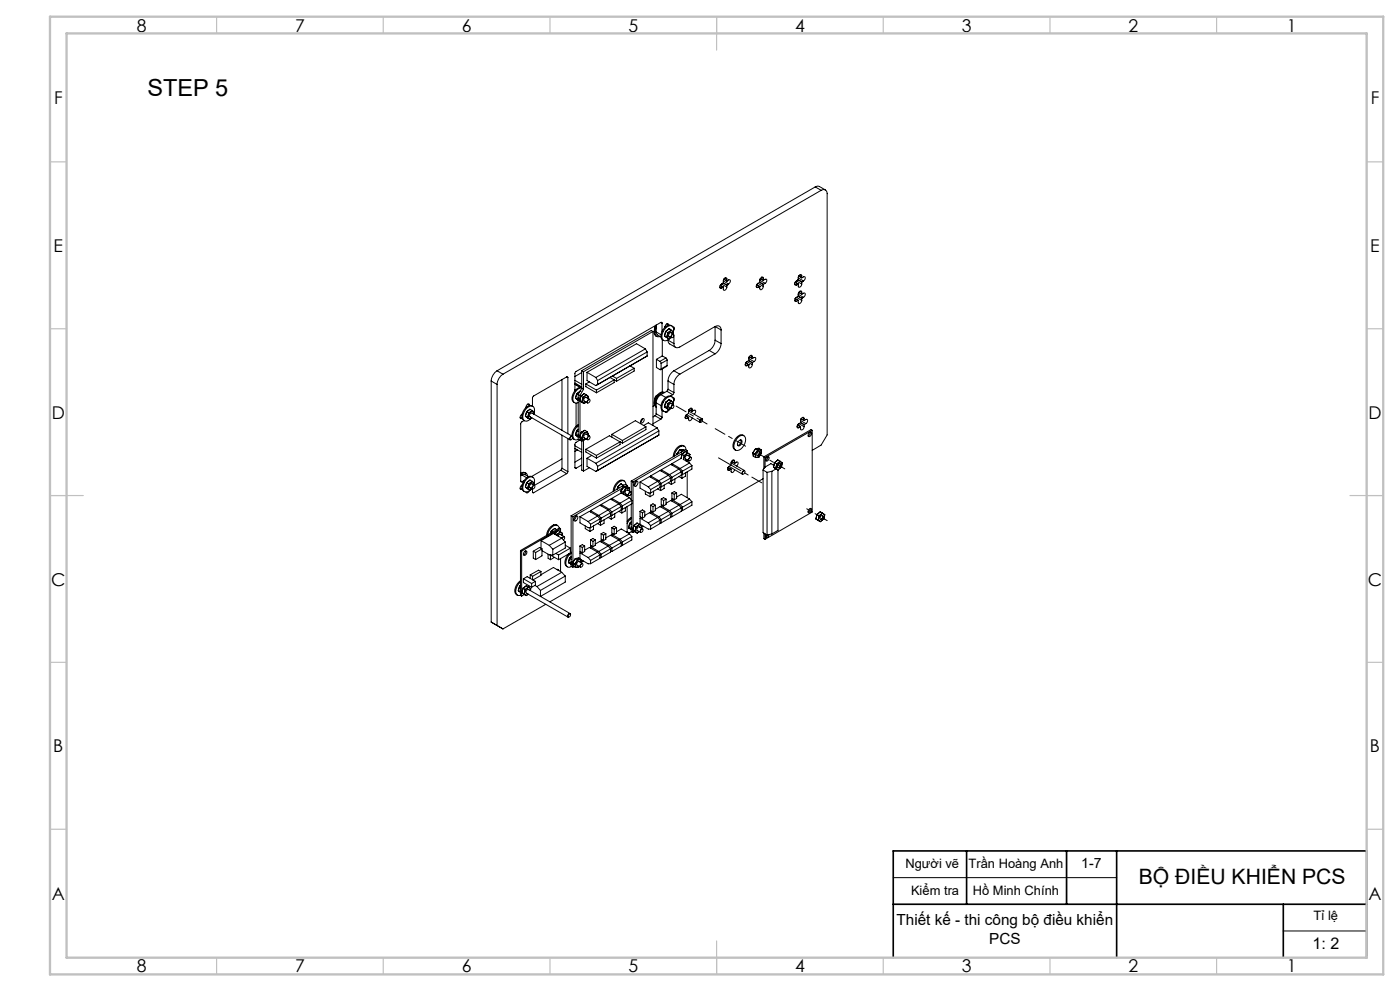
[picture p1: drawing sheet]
<svg xmlns="http://www.w3.org/2000/svg" width="420mm" height="297mm" viewBox="0 0 420 297" stroke-linecap="round" stroke-linejoin="round" font-family="sans-serif">
<defs><g id="words">
<text font-size="7.1" x="44.2" y="28.8">STEP 5</text>
<text font-size="6.3" x="341.6" y="265">BỘ ĐIỀU KHIỂN PCS</text>
<g font-size="5.3">
<text x="41" y="9.5">8</text>
<text x="88.5" y="9.5">7</text>
<text x="138.5" y="9.5">6</text>
<text x="188.5" y="9.5">5</text>
<text x="238.5" y="9.5">4</text>
<text x="288.5" y="9.5">3</text>
<text x="338.5" y="9.5">2</text>
<text x="386" y="9.5">1</text>
<text x="16.2" y="31.3">F</text>
<text x="411.2" y="31.3">F</text>
<text x="16.1" y="75.4">E</text>
<text x="411.1" y="75.4">E</text>
<text x="15.5" y="125.5">D</text>
<text x="410.5" y="125.5">D</text>
<text x="15.4" y="175.5">C</text>
<text x="410.4" y="175.5">C</text>
<text x="16" y="225.5">B</text>
<text x="411" y="225.5">B</text>
<text x="15.5" y="269.8">A</text>
<text x="410.5" y="269.8">A</text>
<text x="41" y="291.4">8</text>
<text x="88.5" y="291.4">7</text>
<text x="138.5" y="291.4">6</text>
<text x="188.5" y="291.4">5</text>
<text x="238.5" y="291.4">4</text>
<text x="288.5" y="291.4">3</text>
<text x="338.5" y="291.4">2</text>
<text x="386" y="291.4">1</text>
</g>
<text font-size="4.8" x="393.8" y="284.4">1: 2</text>
<g font-size="4.6">
<text x="269" y="277.4">Thiết kế - thi công bộ điều khiển</text>
<text x="296.8" y="282.9">PCS</text>
</g>
<text font-size="4.2" x="324.4" y="260.1">1-7</text>
<g font-size="3.9">
<text x="271.6" y="260.1">Người vẽ</text>
<text x="290.6" y="260.1">Trần Hoàng Anh</text>
<text x="273.3" y="268.2">Kiểm tra</text>
<text x="291.9" y="268.2">Hồ Minh Chính</text>
<text x="394.1" y="275.7">Tỉ lệ</text>
</g>
</g></defs>
<path d="M202.8 121.7l9.3 5.4" fill="none" stroke="#000" stroke-width=".3" stroke-dasharray="15.2 1.3 1.3 1.3" stroke-dashoffset="11.8"/>
<path d="M215.5 137.2l13 7.5" fill="none" stroke="#000" stroke-width=".3" stroke-dasharray="15.2 1.3 1.3 1.3" stroke-dashoffset="7.5"/>
<path d="M223.7 133.7l-9.1-5.2" fill="none" stroke="#000" stroke-width=".3" stroke-dasharray="15.2 1.3 1.3 1.3" stroke-dashoffset="11.9"/>
<path d="M235.4 140.5l-7.8-4.5" fill="none" stroke="#000" stroke-width=".3" stroke-dasharray="15.2 1.3 1.3 1.3" stroke-dashoffset="12.6"/>
<path d="M248.2 156l-6.2-3.5" fill="none" stroke="#000" stroke-width=".3" stroke-dasharray="15.2 1.3 1.3 1.3" stroke-dashoffset="13.6"/>
<g fill="none" stroke="#000" stroke-width=".3">
<path d="M244.6 56l1-.2 2 1.1M244.6 56l1.7 1M244.6 56l-95.5 55.1M246.3 57a1.1 1.1 0 0 1 1.3-.1 1.1 1.1 0 0 1 .5 1.2v72.2l-1.8 3.1-2.6 1.6M246.3 57l-95.4 55.1M195.9 99.3v28.2M195.9 99.3l-20.9 12.1M195.9 99.3l-.5-.2-20.9 12M196.3 98.9h.1M196.3 98.8v.1M196.6 97.6l-.2 1.1M196.6 97.6h.1"/>
<path d="M196.7 97.6l.1 .1M196.7 97.6l-.2 .8M196.7 97.5l-.1 .1M196.8 97.6l-.2 .5a1.88 1.88 0 0 0 .4 2.8M196.8 99.5l.3 .8 1.2 .7M196.8 97.4v2.1M196.8 97.5l-.1 .1M196.8 99.5l1.5 .8M196.9 98.2a1.76 1.76 0 0 0 .4 2.7h.7M198.3 96.6l.3 .2M198.3 96.6l-25.5 14.8-.3 .5v4.9M198.6 96.8v2.5"/>
<path d="M199.5 97.9l.1 .1M199.5 98v.1M199.5 97.8l.2 .1M199.7 99.3l-.3 1.3M199.7 99.3h.1M199.7 99.3l.6 .4M199.7 99.3l-.3 1.4M200.1 97l.5 .4M200.3 99.7l.1 .1M200.3 99.7l-.3 1.3M200.4 99.8l-.3 1.2M200.6 97.4l-.2-.4h-.3l-.6 1"/>
<path d="M200.6 97.4h.1M200.7 98.6h.1M200.7 98.6l-1 .7M200.7 98.6l.7 .4M201.3 99.7l.8 .5a.71 .71 0 0 0-.7 1l-.7-.4M201.4 99l.6 .5M201.4 99h.1M201.4 99l-1.1 .7M201.4 99l-1 .8M201.5 99.8a.65 .65 0 0 0-.8 .3 .65 .65 0 0 0 .1 .8M201.6 97.7l-.3-.2a1.89 1.89 0 0 0-2.3 1.2 2.47 2.47 0 0 0-.2 3.2l.3 .1M201.9 98l.4 .2-.2 .9"/>
<path d="M202 99.5a1.29 1.29 0 0 0-.5-1.9 1.29 1.29 0 0 0-1.8 .7l-.8 1.1a1.78 1.78 0 0 0 .5 2.7 2.1 2.1 0 0 0 1.8-.9M202 99.5l-.1 .5M202 99.5h.1M202 99.6v.1M214.5 97.9l-10.6 6.1a1.08 1.08 0 0 1-1.2 .1 1.08 1.08 0 0 1-.5-1.1M214.5 97.9a1.1 1.1 0 0 1 1.3-.2 1.1 1.1 0 0 1 .5 1.2M214.5 97.9l1.8 1M214.5 97.9v4M215.9 86l.6 .4M216.2 85.3l-.1 .2 .9 .5M216.3 98.9v4.1M216.5 85.1l-.6 .9 .2 .4h.4"/>
<path d="M216.5 85.1l1.6 .9M217 84.8h.1M217 86v.9l.3 .1 .4-.2 .4-.8M217 84.8l-.5 .3M217 86l-.5 .4M217 84.8l1.1 .6M217 84.2v.6M217 84.2l1.6 .9M217.1 83.7l1 .5M217.2 83.7l-.2 .2M217.5 83.3l.6 .3M218.1 85.4h.1"/>
<path d="M218.1 84.2l.7-.4 .3 .2v.5l-.5 .6M218.1 84.2h.1M218.1 83.6l-.2-.3h-.4l-.5 .9M218.1 83.6v.6M218.1 85.4v.6M218.6 85.1l-.5 .3M226.9 85.8l.5 .3M227 85.3l.9 .6M227.2 85.1l-.1 .3M227.4 84.9l-.5 .9 .1 .4 .4-.1M227.4 84.9l1.6 .9M227.9 84.6h.1"/>
<path d="M227.9 85.9h.1M227.9 84v.6M227.9 84.6l-.5 .3M227.9 85.9l-.5 .2M227.9 84l1.6 .9M227.9 84.6l1.1 .7M227.9 84.6l1.1 .6M228.1 83.5l.9 .5M228.1 83.5l-.1 .2M228.5 83.1l.5 .3M229 84l.7-.4 .3 .2-.1 .7-.4 .4M229 83.4l-.2-.4-.3 .1-.6 .9"/>
<path d="M229 85.8l-.2 .6-.5 .5-.3-.2-.1-.8M229 83.4v.6M229 85.3v.5M229 85.2v.1M229.5 84.9l-.5 .3M238.4 85.1l.5 .3M238.4 90l.5 .3M238.5 84.6l1 .5M238.5 84.6l.9 .5M238.7 84.4l-.1 .2M238.7 89.3l-.1 .2M238.9 89.1l-.5 .9 .1 .3h.4"/>
<path d="M238.9 84.2l-.5 .9 .1 .3h.4M238.9 84.2l1.6 .9M238.9 89.1l1.6 .9M239.4 90l-.9-.5 1 .5M239.4 90h.1M239.4 90l-.5 .3M239.4 88.8l-.5 .3M239.4 85.1h.1M239.4 85.1l-.5 .3M239.4 83.9l-.5 .3M239.4 83.9l1.1 .6M239.4 88.8l1.2 .6"/>
<path d="M239.5 90v.8l.3 .2 .4-.2 .3-.8M239.5 88.2l-.1 .6M239.5 85.1v.8l.3 .2 .6-.4 .1-.6M239.5 83.9h-.1M239.5 83.3v.6M239.5 83.3l1.6 .9M239.5 83.9l1.1 .6M239.5 88.2l1.6 .9M239.6 82.8l.9 .5M239.6 87.6l.9 .6M239.7 82.8l-.2 .2M239.7 87.7l-.2 .2"/>
<path d="M240 82.4l.5 .3M240 87.3l.5 .3M240.5 89.4h.1M240.5 87.6l-.1-.4-.4 .1-.5 .9M240.5 82.7l-.1-.4-.4 .1-.5 .9M240.5 82.7v.6M240.5 84.5v.6M240.5 87.6v.6M240.5 89.4v.6M240.5 88.2h.1M240.5 83.3h.1M240.6 88.2l.7-.4 .2 .2-.1 .7-.3 .4"/>
<path d="M240.6 84.5h-.1M240.6 83.3l.7-.4 .2 .2-.1 .7-.3 .4M241.1 89.1l-.5 .3M241.1 84.2l-.5 .3M147.4 114.2v72.2l3.5 2.1 12.8-7.4M147.4 114.2l1.7 1M149.1 111.1a3.9 3.9 0 0 0-1.7 3.1M149.1 115.2v72.3M149.1 111.1l1.8 1M150.9 112.1a3.9 3.9 0 0 0-1.8 3.1M168.6 113.8v15.2M170 113l.3-.1 .1 .3"/>
<path d="M170 113l-10 5.7-.3 .5v2.5M170 113l.4 .2M170.4 113.2v16.8M172.5 115l.3 .2M172.5 115.1l.6 .3M172.5 116.8v.2M172.5 114l2 1.2M172.5 114.8l2 1.2M172.5 116.8l.1 .1M172.6 119.3l.9 .6M172.6 119.3l.7 .4M172.6 119.3h.1"/>
<path d="M173 118h.1M173 118l-.4 1.3M173 118l.5 .3M173.3 119.7h.1M173.3 119.7l.2 .1M173.4 119.7l.1 .1M173.5 118.2l.5 .3M173.5 118.2v13.5M173.5 119.4l-.1 .3M173.5 119.1l-.2 .6M174 117.3l-1 .7M174 118.5v1.2"/>
<path d="M174 117.3h.1M174 116.1l-1.5-.9 1.8 .9M174.2 118.7h.1M174.2 118.7l-.3 1.3M174.2 118.7l.7 .4M174.5 116.2a3.1 3.1 0 0 0-2.9 3.5l.1 .4 .7 .6M174.5 116.3a3.1 3.1 0 0 0-2.2 4.3l.3 .2 .9-.1M174.5 111.1l.5 .3M174.5 116.4l.5 .3M174.5 111.1v5.3M174.5 116.4l-1 1.8M174.5 111.7l-2 1.2"/>
<path d="M174.9 119.1v.1M174.9 119.1l-.3 1.3M174.9 119.2l-.3 1.2M175 116.7l-1 1.8M175 111.4v5.3M175.3 118l-1.1 .7M175.3 118l.6 .3M175.8 115.1v.8l3.1 1.8M175.8 115.1l3.1 1.8M175.9 119.1l1 .6a.71 .71 0 0 0-.7 1.1l-1-.6M175.9 118.3l.7 .5M175.9 118.3l-1 .8"/>
<path d="M175.9 118.3v.1M175.9 118.4l-1 .8M175.9 118.4l.6 .5M176 119.2a.61 .61 0 0 0-.8 .3 .61 .61 0 0 0 .2 .8M176.1 111.6v2.4l2.7 1.6M176.1 111.6l2.7 1.5M176.6 118.9l-.2 .5 .1-.5M176.6 118.8l-.1 .1M176.6 119.8l.2-.1a.55 .55 0 0 1 .1 .7 .55 .55 0 0 1-.7 .2zM176.8 114.4l-1 .7M178.8 113.1l.5 .9M178.9 116.9v.8"/>
<path d="M179.3 114v1.2l-.5 .4M183 113.1l1.3 .7M183.7 112.7l1.3 .7M184.3 113.8v.8l-5.4 3.1M184.3 113.8l-5.4 3.1M184.3 113.8l.7 .5M185 113.4v.9M189 109.6l1.3 .8M190.3 110.4l-5.3 3M190.3 110.4v.8l-5.3 3.1M193.6 104.6l-14.8 8.5M193.6 104.6l.5 .9"/>
<path d="M193.6 104.6l-2.6-1.6-14.9 8.6M194.1 105.5l-14.8 8.5M194.1 105.5v1.2M194.1 106.7l-15.3 8.9M194.1 106.7l-.5 .3M196.6 118.8l-.2 1.1M196.6 118.8h.1M196.7 118.8l.1 .1M196.7 118.8l-.2 .8M196.9 107.7v2.4l1.1 .7 .3-.2M196.9 107.7l1.1 .6M197.1 118.5l-.4 .3"/>
<path d="M197.2 118.4l-.6 .4M197.4 118.2a1.46 1.46 0 0 1 2-.6 3.2 3.2 0 0 0-2.6 4.4l-.1-.1a2.63 2.63 0 0 1 .7-3.7zM198 108.3l.3 .6M198.3 118.3a3.2 3.2 0 0 0-1.5 2.4M198.3 118.3l1.4 .8M198.3 108.9v1.7M198.7 101.8v4.9M198.7 110.5v7M198.7 106.7l-1.8 1M198.7 106.7l1.1 .6M199.4 100.7l1.3 .9M199.4 100.7l.6 .3"/>
<path d="M199.4 100.6v.1M199.8 107.3l.3 .6M199.8 107.3l-1.8 1M200 101h.1M200 101l.7 .6M200.1 101l.6 .5M200.1 117.3l1.7 1M200.1 117.3l-1.8 1M200.1 109.5l-1.8 1.3M200.1 107.9l-1.8 1M200.1 109.5l-1.8 1.1M200.1 107.9v1.6"/>
<path d="M200.4 101.9l.3 1 2 1.2M200.4 116.7l-.3 .6M200.4 101.9l1.8 1.1M200.4 101.8v.1M200.4 114.2v2.5M200.4 114.2l1.8 1M200.4 116.7l1.8 .9M200.7 119.8h.1M200.7 119.8l-1 .8M200.7 119.8l.7 .4M200.7 101.5v.1M201.3 101.1l-.6 .5"/>
<path d="M201.6 118.9l-.3-.1a1.89 1.89 0 0 0-2.3 1.1 2.42 2.42 0 0 0-.2 3.2l.3 .2M201.6 100.4l.3-.2a.54 .54 0 0 1 .2 .7 .54 .54 0 0 1-.7 .2zM201.8 118.3l-.7 .4M201.9 119.3l.4 .1-.2 .9M202.2 117.6l-.4 .7M202.2 111.1a3.8 3.8 0 0 0-1.8 3.1M202.2 100.6v2.4M202.2 115.2v2.4M202.2 111.1l1.7 1M203.9 112.1a3.8 3.8 0 0 0-1.7 3.1M212.8 105l1.7 1M212.8 105l-10.6 6.1"/>
<path d="M214.5 101.9a3.8 3.8 0 0 1-1.7 3.1M214.5 106l-10.6 6.1M214.5 101.9l1.8 1.1M216.3 103a4 4 0 0 1-1.8 3M223.6 109.3l.5 .3M223.9 108.6l-.2 .2 .9 .5M224.1 108.4l-.5 .9 .1 .3h.4M224.1 108.4l1.6 .9M224.6 108.1h.1M224.6 109.3h.1M224.6 107.5v.6M224.6 108.1l-.5 .3"/>
<path d="M224.6 109.3l-.5 .3M224.6 107.5l1.6 .9M224.6 108.1l1.1 .6M224.8 106.9l.9 .6M224.8 107l-.1 .2M225.1 106.5l.6 .4M225.7 107.5h.1M225.7 106.9l-.2-.4h-.4l-.5 1M225.7 109.3l-.3 .8-.5 .2-.3-.2v-.8M225.7 106.9v.6M225.7 108.7v.6M225.7 108.7h.1"/>
<path d="M225.7 107.5l.7-.4 .3 .1-.1 .8-.4 .4M226.2 108.4l-.5 .3M156 125.1l.6 .3M156.6 124.1a.77 .77 0 0 0-.2 1.4l.2-.1M156.6 125.4h.1M157.2 126l-.7 .5-.3 .5v17.2M157.6 124.7l1.3 .9M157.6 124.7l.7 .4M157.6 124.7h.1M158 123.4h.1M158 123.4l-.4 1.3M158 123.4l.6 .4"/>
<path d="M158.3 121.1l.6 .3M158.4 125.1l.6 .5M158.4 125.1h-.1M158.6 123.8l.1 .1M158.6 123.8l-.3 1.3M158.7 123.9l-.3 1.2M158.9 121.4l-.1-.2a.77 .77 0 0 0-.8 .2 .77 .77 0 0 0-.2 .7M158.9 121.4v.1M158.9 125.6h.1M159 122.7l-1 .7M159 122.7l.6 .3M159.5 125.2l-.5 .4"/>
<path d="M159.6 123.8l12.1 6.9a.72 .72 0 0 0-.7 1.1l-12-6.9M159.6 123l.7 .6M159.6 123l-1 .8M159.6 123l.1 .1M159.7 123.1l-1 .8M159.7 123.1l.6 .5M159.7 123.9a.61 .61 0 0 0-.8 .2 .61 .61 0 0 0 .2 .9M159.8 121.8l-.2-.2a2.59 2.59 0 0 0-2.9 2.3 1.56 1.56 0 0 0 .7 2.2M160.3 123.6v.2M160.3 123.6a1.21 1.21 0 0 0-.2-1.6 1.21 1.21 0 0 0-1.6 0 3.1 3.1 0 0 0-1.3 4 1.79 1.79 0 0 0 2.3-.7M160.3 123.6l-.1 .5M168.6 137.5l-9.1 5.3"/>
<path d="M168.6 130.4v9.9M170.4 131.4v10M171.2 130.9l.3-.1a.53 .53 0 0 1 .2 .7 .53 .53 0 0 1-.7 .2zM171.8 131.2l.6 .5M172.5 133.6l2 1.2M172.5 134.4l2 1.2M172.6 130.3h.1M172.6 130.3l.9 .7M172.6 130.3l.7 .4M172.8 120.8v6.9M173 129h.1M173 129l-.4 1.3"/>
<path d="M173 129l.5 .3M173.2 134.9l-.7 .4M173.3 130.7h.1M173.3 130.7l.2 .1M173.4 130.7l.1 .1M173.5 127.3l-.7 .5-.8 1.1-.4 1.8M173.5 127.6a3.1 3.1 0 0 0-1.2 4.1l.3 .1 .9-.1M173.5 128.7l-.5 .3M173.5 131.7l.5 .3M173.5 130.4l-.1 .3M173.5 130.1l-.2 .6M173.9 131.9l-1.1 .7-.3 .5v7"/>
<path d="M173.9 130.8l.4 .8M173.9 120l1.3 .9M173.9 130.8l.6 .4M173.9 130.8h.1M173.9 120l.7 .4M174 120.1v10.4M174 131v1M174 132l1 .2v9M174.3 131.6l.7 .4M174.3 131.6h.1M174.4 129.5l-.5 1.3M174.4 129.5h.1"/>
<path d="M174.4 129.5l.7 .4M174.5 132.1v8.8l.5 .3M174.5 131.2h.1M174.5 131.2l.5 .8M174.5 139.3l-1.7 1M174.5 137.3l-2 1.2M174.6 120.4l.6 .5M174.6 131.2l.4 .7M174.6 120.4l.7 .5M174.6 120.4h.1M175 132l.8-.5-.8 .5M175.1 129.9h.1"/>
<path d="M175.1 129.9l-.6 1.3M175.1 129.9l-.5 1.3M175.2 120.9h.1M175.2 120.9l.6-.4-.5 .4M175.5 129l-1.1 .5M175.5 129l.6 .4M175.8 134.7v.8l3.1 1.8M175.8 134.7l3.1 1.8M175.9 130.1l1 .6a.72 .72 0 0 0-.7 1.1l-1-.6M176 130.2a.63 .63 0 0 0-.8 .3 .63 .63 0 0 0 .2 .8M176.1 129.4l.5 .7M176.1 129.4h.1"/>
<path d="M176.1 137.3v2.5l2.7 1.5M176.1 137.3l2.7 1.5M176.1 129.4l-1 .5M176.1 129.4l.5 .8M176.5 130.9l.3-.2a.55 .55 0 0 1 .1 .7 .55 .55 0 0 1-.7 .3zM176.6 130.1l-.1 .4M176.6 130.1v.1M176.6 130.2l-.2 .3M177.5 136.5l-1.4 .8M178.8 138.8l.5 1M178.9 136.5v.8M179.3 139.8v1.2"/>
<path d="M183.6 130.2v.8M183.6 130.2l3.1 1.8M186 132.4l-3.2-1.8-7 4.1M186 132.4l-7.1 4.1M186 132.4v.8l-7.1 4.1M186 132.4l.7 .4M186.7 132v.8M192.5 125.7l.4-.3a.7 .7 0 0 1 .2 .9 .7 .7 0 0 1-.9 .3zM192.7 125.5l-.5 .9M193.1 127.5l1.4-.8 2.6 1.5M193.8 127.9l-3.2-1.8-7 4.1M193.8 127.9v.9l-7.1 4"/>
<path d="M193.8 127.9l-7.1 4.1M196.3 120.1h.1M196.3 120v.1M196.4 121.5l-.5 .3M196.5 124.6l1.8 1M196.5 124.6l-.6 .4M196.8 124l-.3 .6M196.8 120.7v3.3M196.8 124l1.8 1M196.8 120.7l1.5 .9M197.1 128.2l-18.3 10.6M197.1 128.2l.6 .9"/>
<path d="M197.7 129.1l-18.4 10.7M197.7 130.4l-18.4 10.6M197.7 129.1v1.3M197.7 130.4l-18.9 10.9M198.3 125.6l-2.4 1.4M198.6 125l-.3 .6M198.6 123v2M199.4 121.9h.1M199.4 121.9l1.3 .9M199.4 121.9l.6 .4M199.7 120.6l-.3 1.3M199.7 120.6h.1"/>
<path d="M199.7 120.6l.6 .4M200 122.3h.1M200 122.3l.7 .5M200.1 122.3l.6 .5M200.3 121h.1M200.3 121l-.3 1.3M200.4 121l-.3 1.3M200.5 123l-.4 .6h-.4l-.2-.2M200.7 122.8h.1M201.3 122.3l-.6 .5M201.3 120.9l.8 .5a.74 .74 0 0 0-.7 1l-.7-.4M201.4 120.2l.6 .5"/>
<path d="M201.4 120.2v.1M201.4 120.2l-1.1 .8M201.4 120.3l-1 .7M201.5 121a.64 .64 0 0 0-.8 .3 .64 .64 0 0 0 .1 .8M201.6 139v.4M201.6 139l2.4 1.4M201.6 121.6l.3-.2a.54 .54 0 0 1 .2 .7 .54 .54 0 0 1-.7 .2zM202 120.7a1.29 1.29 0 0 0-.5-1.8 1.29 1.29 0 0 0-1.8 .7l-.8 1a1.78 1.78 0 0 0 .5 2.8 2.1 2.1 0 0 0 1.8-1M202 120.7l-.1 .6M202 120.7v.1M202 120.8v.1M203.1 136v.2"/>
<path d="M203.1 136h.1M203.1 136l.2 .1M203.9 134.8h.1M203.9 134.8l-.8 1.2M203.9 134.8l.6 .4M204.3 137.4l-2.7 1.6M204.5 135.2l.1 .1M204.5 135.2l-.1 .3M204.6 136.1l-.3 1.3M204.6 136.1h.1M204.6 135.3l-.1 .1M204.6 136.1l.7 .4"/>
<path d="M204.8 135.3h-.2M204.9 134.7h.1M204.9 134.7l-1 .1M204.9 134.7l.4 .3M205 135.1l-.5 .1M205.1 137.7l1.8 1M205.3 133.7l-.3-.1a2.98 2.98 0 0 0-3 3.3M205.3 135.6l-15.4 8.9M205.3 136.5v.1M205.3 136.5l-.3 1.3M205.3 136.6l-.3 1.2M205.5 125.1l.6 .3"/>
<path d="M205.6 135.3h.1M205.6 137.5l1.1 .6-.2-.2M205.6 135.3l-1 .8M205.6 135.3l.7 .4M205.7 124.6l.9 .5M205.8 134.9a1.1 1.1 0 0 0-.6-1.2 1.1 1.1 0 0 0-1.3 .2l-1.2 1.5-.4 1.3M205.8 124.4l-.1 .2M205.8 138.1l.4-.2-.4 .2M206.2 135.1l-.5 .3M206.2 135.1v.5M206.2 137.9v.5M206.2 135.1l-.6-.3-16.2 9.4"/>
<path d="M206.3 136.5l1 .6-.5 .1-.3 .7M206.3 135.7l.6 .5M206.3 135.7l-1 .8M206.3 135.7v.1M206.3 135.8l-1 .8M206.3 135.8l.6 .4M206.4 136.6a.63 .63 0 0 0-.8 .2 .63 .63 0 0 0 .2 .9M206.6 125.1l-.5 .3M206.6 125.1h.1M206.6 123.2l4 2.3a.72 .72 0 0 0-.6 1.1l-4-2.4M206.6 125.1v.8l.3 .2 .4-.2 .3-.7M206.7 122.8l.9 .5"/>
<path d="M206.8 122.7l.8 .6M206.8 122.8l-.2 .2M206.9 137.3l.3-.2a.53 .53 0 0 1 .1 .7 .53 .53 0 0 1-.7 .2zM206.9 138.7l-2.9 1.7M206.9 138.7l.7 .9M206.9 136.2l-.1 .6M207 136.2l-.2 .6M207.1 122.4l.5 .3M207.6 139.6l-2.8 1.6M207.6 139.6v1l-2.8 1.6M207.6 122.7l-.1-.4a1.11 1.11 0 0 0-.9 1.6 1.14 1.14 0 0 0-.9 1.5h.4M207.6 123.3h.1"/>
<path d="M207.6 122.7v.6M207.7 123.3l.7-.4 .3 .2v.4l-.4 .6M210.2 125.7l.3-.1a.54 .54 0 0 1 .2 .6 .54 .54 0 0 1-.7 .3zM218.5 139.9l-.1 .3M219.3 138.7l4.1 2.3a.72 .72 0 0 0-.7 1.1l-4-2.3M219.5 138.3l.9 .5M219.5 138.3l-.1 .2M219.9 137.9l.5 .3M220.4 138.8l.7-.4 .3 .2v.5l-.4 .6M220.4 138.8h.1M220.4 138.2l-.2-.3a1.12 1.12 0 0 0-.9 1.5 1.14 1.14 0 0 0-.9 1.6l.4-.1M220.4 138.2v.6"/>
<path d="M221.3 131.2a1.29 1.29 0 0 1 1.8-.7 1.29 1.29 0 0 1 .5 1.8l-.5 1.2a1.99 1.99 0 0 1-2.5 1.3 2.76 2.76 0 0 1 .7-3.6zM221.8 132l.5-.2a1.04 1.04 0 0 1 .1 1.2 1.04 1.04 0 0 1-1.1 .5v-.9zM222.2 131.8l.1 .6-.3 .6-.7 .5M223.2 130.6l-.3-.2a2.55 2.55 0 0 0-2.9 2.3 1.52 1.52 0 0 0 .7 2.2M225.8 135.7l.2 1.1M225.8 135.7h.1M225.9 135.7l.1 1.1M225.9 135.7l.6 .4M226 136.8l.7 .3M226.5 136.1h.1M226.5 136.1l.2 1M226.6 136.1l.1 1"/>
<path d="M226.7 134.5l-.9 1.2M226.7 137.1h.1M226.7 134.5l-.8 1.2M226.7 134.5l.6 .4M226.7 134.5h.1M227.3 134.9l-.8 1.2M227.3 134.9h.1M227.3 134.9l-.7 1.2M227.4 135.5l.1-.1a.57 .57 0 0 1 .5 .6 .57 .57 0 0 1-.6 .5h-.3l-.1-.3zM227.6 134.4h.1M227.6 134.4l-.9 .1M227.6 137l-.9 .1"/>
<path d="M227.6 134.4l.6 .4M227.6 137h.1M227.8 135.4a.7 .7 0 0 1 0 .7 .7 .7 0 0 1-.6 .4M228.2 134.8l.2 1.1M228.2 134.8l-.9 .1M228.2 134.8h.1M228.3 134.8l.1 1.1M228.4 135.9l-.8 1.1M228.4 135.9h.1M229.2 136.9l.3 .2M229.2 136.9v3.6M229.5 140l-.6 .9"/>
<path d="M229.5 137.1v2.9M230 137.1l.4-.3a.71 .71 0 0 1 .2 .9 .71 .71 0 0 1-.9 .3zM230.4 136.8l-.3 1-.4 .2M232 139.9l.1 .1M232.1 140l1.3 .8M232.1 140l.6 .4M232.2 139.5l-.9-.5-1.8 1M232.3 138.7l-.3 1.2M232.3 138.7h.1M232.4 138.7l.6 .4M233 139.1l-.3 1.3M233 139.1h.1"/>
<path d="M233.1 139.1l-.3 1.2M233.4 137.9l-1.1 .8M233.4 137.9l-1 .8M233.4 137.9l.6 .3M233.6 139.1l.3-.1a.64 .64 0 0 1 .1 .8 .64 .64 0 0 1-.7 .2zM234 139a.74 .74 0 0 1-.6 1.1M234 138.3l.7 .5M234 138.2l-1 .9M234 138.2v.1M234 138.3l-.9 .8M234.7 138.7l-.3 1.3M239.1 127.9l.5 .3"/>
<path d="M239.3 127.4l.9 .5M239.4 127.2l-.1 .2M239.6 127l-.5 .9 .2 .3h.3M239.6 127l1.6 .9M240.2 126.6v.1M240.2 127.9v.8l.3 .2 .4-.2 .3-.8M240.2 126v.6M240.2 126.7l-.6 .3M240.2 127.9l-.6 .3M240.2 126l1.6 1M240.2 126.7l1 .6M240.2 126.6l1.1 .7"/>
<path d="M240.2 125.8l.2-.2 .8 .4M240.7 125.1l.5 .3M241.2 126l.8-.3 .3 .1-.2 .8-.3 .4M241.2 125.4l-.1-.3h-.4l-.5 .9M241.2 127.3h.1M241.2 125.4v.6M241.2 127.3v.6M241.8 127l-.5 .3M242.7 129.7l.4-.2a.69 .69 0 0 1 .2 .9 .69 .69 0 0 1-.8 .3zM243.1 129.5l-.1 .7-.6 .5M243.7 129l-14.2 8.1M243.7 129v24.5l-14.2 8.1"/>
<path d="M243.7 129l-.4-.2-14.1 8.1M156 146.3l.6 .3M156.2 142.2a1.14 1.14 0 0 1 1.2-.5 1.14 1.14 0 0 1 .9 1M156.2 141.8l.9-.3 .7 .3M156.2 144.2l.1 .2h.3M156.2 144.2l.4 .2M156.4 145.5l.2 .1M156.5 145.4l.1 .1M156.6 142.3l.7-.1 1.3 .6M156.6 142.3l-.4 .3M156.6 142.3l1.4 .9M156.6 145.4a.77 .77 0 0 0-.2 1.3l.2-.1"/>
<path d="M156.6 146.6h.1M157.3 144l-.7 .4M157.6 146l1.3 .9M157.6 145.9v.1M157.6 146l.7 .3M158 144.7h.1M158 144.7l-.4 1.2M158 144.7l.6 .3M158.3 146.3h.1M158.4 146.3l.6 .5M158.6 145l.1 .1M158.6 145l-.3 1.3"/>
<path d="M158.7 145.1l-.3 1.2M158.8 147.1l-.5 .6h-.4l-.1-.2M159 146.8l-.1 .1M159 143.9l-1 .8M159 143.9l.6 .3M159.5 146.4l-.5 .5M159.6 142.8a2.59 2.59 0 0 0-2.9 2.4 1.5 1.5 0 0 0 .7 2.2M159.6 142.8l.2 .2M159.6 145l.7 .4a.72 .72 0 0 0-.6 1.1l-.7-.4M159.6 144.2l.7 .6M159.6 144.2l-1 .8M159.6 144.2l.1 .1"/>
<path d="M159.7 144.3l-1 .8M159.7 144.3l.6 .5M159.7 145.1a.61 .61 0 0 0-.8 .3 .61 .61 0 0 0 .2 .8M159.7 147.5l.1 .2h.3M159.7 146.5v1M159.7 147.5l.4 .2M159.9 145.7l.3-.2a.53 .53 0 0 1 .1 .7 .53 .53 0 0 1-.6 .2zM160.3 144.8v.2M160.3 144.8a1.31 1.31 0 0 0-.5-1.8 1.31 1.31 0 0 0-1.8 .6l-.8 1.1a2.34 2.34 0 0 0 .1 2.6 1.69 1.69 0 0 0 2.2-.8M160.3 144.8l-.1 .5M165.4 159.2h.1M165.4 159.2l-.2 .5"/>
<path d="M165.4 159.2l.4 .2M165.4 159.2l-.1 .5M166.4 158.4h.1M166.4 158.4l-1 .8M166.4 158.4l.6 .3M166.4 159.8h.1M166.4 159.8v.3M166.4 159.8l.7 .4M167.3 157.5l-.3-.2a2.95 2.95 0 0 0-3 3.1M167.4 159h.1M167.4 159l-1 .8M167.4 159l.7 .4"/>
<path d="M167.8 158.3a1.08 1.08 0 0 0-.8-.9 1.08 1.08 0 0 0-1.1 .3l-.9 .9-.7 1.7M168.1 159.4l.7 .5M168.1 159.5l-1 .7M168.1 159.5l.7 .4M168.1 159.4l-1 .8M168.1 159.4v.1M168.2 158.4l-11.7 6.8M168.2 158.4v1M168.2 158.4l-.4-.1-11.7 6.7M168.2 140.9l1.8 1.1M168.2 140.9l-7.9 4.6M168.6 140.3l-.4 .6"/>
<path d="M168.6 140.3l1.8 1.1M168.8 159.9l-.2 .5M170 142l-9.9 5.7M170.4 141.4l-.4 .6M171.3 154.6l.6 .3M171.3 154.6v15.1l.6 .3M171.9 154.9v13.6M172.5 140.1l.3 .2M172.5 154.9l.5-.3a.83 .83 0 0 1 .2 1 .83 .83 0 0 1-1 .4v-.6zM172.8 154.6l-.2 .7-.5 .5M174 154.9v1.8l2.5 1.4h.7M174 154.9l2.5 1.4"/>
<path d="M175.6 157.6v.8l1.4 .9M176.5 156.3l.7 .8M176.8 140.2l-1.8 1M177 158.1v1.2M177.2 153v.5M177.2 157.1v1M177.2 153l2.4 1.5M178 157.6v1l-1 .7M179.3 154.7l-2.5-1.5-2.8 1.7M179.3 154.7l.7 .8M179.3 154.7l-2.8 1.6M179.3 156.9l.9 .5"/>
<path d="M179.3 141l-.5 .3M179.6 154.5l.7 .8M180 155.5l-2.8 1.6M180 155.5v1l-2.8 1.6M180 156.3h.3M180.2 156.3v1.1M180.3 160l.7-.4 .8 .4M180.3 151.2v.4M180.3 155.3v1M180.3 160v1.6l.7 .4M180.3 151.2l2.5 1.4M180.3 160l.7 .4"/>
<path d="M181.2 155.8v1l-1 .6M181.8 160v1.6l-.8 .4M181.8 160l-.8 .4M182.5 152.8l-2.5-1.4-2.8 1.6M182.5 152.8l-2.9 1.7M182.5 152.8l.7 .9M182.5 155.1l.9 .5M182.8 152.6l.8 .9M183.2 153.7l-2.9 1.6M183.2 153.7v1l-2.9 1.6M183.2 154.5h.4M183.4 154.5v1.1"/>
<path d="M183.6 158.1l.7-.4 .7 .4M183.6 149.4v.4M183.6 153.5v1M183.6 158.1v1.7l.7 .4M183.6 149.4l2.4 1.4M183.6 158.1l.7 .4M183.9 160l-.3 .2M184.3 158.5v1.7M184.4 153.9v1.1l-1 .6M185 158.1v1.7l-.7 .4M185 159.4l1.4-.9 2.4 1.5M185 158.1l-.7 .4"/>
<path d="M185.3 145.9l-.1 .7M185.3 145.9h.1M185.3 145.9l.6 .3M185.7 151l-2.5-1.4-2.9 1.6M185.7 151l-2.9 1.6M185.7 151l.7 .8M185.7 153.2l.8 .5M186 150.8l.7 .8M186.3 147.1l.1 .6M186.3 145l-1 .9M186.3 147.1v.1M186.3 145h.1"/>
<path d="M186.3 147.2l.7 .3M186.3 145l.7 .4M186.4 147.7l-2.8 1.7M186.4 151.8l-2.8 1.7M186.4 151.8v1l-2.8 1.7M186.4 152.6h.3M186.4 147.7l2.4 1.5M186.5 152.6v1.1M186.7 151.6v1M187 145.4v.1M187 146.2l-15.1 8.7M187 147.5v.1"/>
<path d="M187 147.5v.6M187 145.5l-.2 .2M187 145.4l-.6 .5M187 147.6l.1 .6M187.1 146l-.8 1.1M187.1 146l-.8 1.2M187.1 146l.6 .3M187.3 144.1l-.3-.1a2.98 2.98 0 0 0-3 3.3M187.6 152.1v1l-1.1 .6M187.7 148.5l.5-.2zM187.7 146.3l-.7 1.2M187.7 146.3l.1 .1"/>
<path d="M187.8 145.3a1.1 1.1 0 0 0-.6-1.2 1.1 1.1 0 0 0-1.3 .3l-1.3 1.4-.3 1.3M187.8 146.4l-.8 1.2M188.1 145.8h.1M188.1 145.8l-1 .2M188.1 145.8l.6 .4M188.1 148.4v.4M188.1 145.5l-.7 .4M188.1 145.5v.4M188.1 151.8v7.8M188.1 145.5l-.5-.3-16.3 9.4M188.2 146.9l1.1 .6a.72 .72 0 0 0-.7 1.1l-1-.6M188.4 147a.63 .63 0 0 0-.8 .2 .63 .63 0 0 0 .2 .9"/>
<path d="M188.6 158.2l.8 .5M188.6 158.2l.6 .3M188.7 146.3l-.9 .1M188.7 146.2l-1 .1M188.7 146.2v.1M188.7 146.2l.2 1M188.8 147.7l.3-.2a.53 .53 0 0 1 .2 .7 .53 .53 0 0 1-.7 .2zM188.8 160l-2.8 1.6M188.8 149.2l-2.8 1.6M188.8 149.2l.7 .8M188.8 160l.7 .8M188.9 156.8l-.3 1.4"/>
<path d="M188.9 156.8v.1M188.9 156.9l-.3 1.3M188.9 156.9l.5 .2M189.2 158.5h.1M189.2 158.5l.2 .1M189.3 158.5l.1 .1M189.4 155.1l-1.3 1.1M189.4 155.4l-1.3 1.5M189.4 156.5l-.5 .3M189.4 144.2l.5 .3M189.4 151.1v8.2l.5 .3M189.4 144.2v3.5"/>
<path d="M189.4 147.9v1.9M189.4 158.2l-.1 .3M189.4 157.9l-.2 .6M189.4 156.5l-.5 .4M189.5 159.4h-.1a1.03 1.03 0 0 1-1.3 0l.2 .1M189.5 150l-2.8 1.6M189.5 150v1l-2.8 1.6M189.8 158.9l1.3 .8M189.8 158.9l.7 .3M189.9 144.5v14M189.9 158.9v.7M190.1 157.6l-.3 1.3"/>
<path d="M190.1 157.6h.1M190.1 157.6l.7 .3M190.4 159.3l-.5 .3M190.5 159.2h.1M190.5 159.2l.6 .5M190.5 144.5l.5-.3a.83 .83 0 0 1 .2 1 .83 .83 0 0 1-1 .4v-.6zM190.5 159.2l.7 .5M190.8 157.9v.1M190.8 158l-.3 1.2M190.9 144.2l-.2 .7-.5 .5M191.1 156.8h.1M191.1 156.8l-1 .8"/>
<path d="M191.1 156.8l.7 .3M191.2 159.7l.5-.4-.5 .4M191.2 159.7h-.1M191.8 157.9l1 .6a.74 .74 0 0 0-.6 1.1l-1.1-.6M191.8 157.1l.6 .5M191.8 157.1l-1 .8M191.8 157.1v.1M191.8 157.2l-1 .8M191.8 157.2l.6 .5M191.9 158a.63 .63 0 0 0-.8 .3 .63 .63 0 0 0 .2 .8M192 144.5v1.8l2.5 1.4h.7M192 153.2v1.7l.7 .4"/>
<path d="M192 155.3v1.8l2.5 1.5h.7M192 144.5l2.5 1.4M192 153.2l.7-.4 .7 .4M192 155.3l2.5 1.4M192 153.2l.7 .5M192.4 158.7l.3-.2a.54 .54 0 0 1 .1 .7 .54 .54 0 0 1-.7 .3zM192.4 155.1l-.4 .2M192.4 157.6v.1M192.5 157.7l-.2 .5M192.7 153.7v1.6M193.1 157.7l-.8 .5M193.4 154.5l1.4-.8 2.5 1.4"/>
<path d="M193.4 153.2l-.7 .5M193.4 153.2v1.7l-.7 .4M193.6 147.2v.9l1.4 .8M194.5 145.9l.7 .8M194.5 156.7l.7 .8M195 147.7v1.2M195.2 142.6v.4M195.2 146.7v1M195.2 151.4v1.6l.7 .5M195.2 153.5v.3M195.2 157.5v1.1M195.2 151.4l.7-.4 .7 .4"/>
<path d="M195.2 142.6l2.5 1.5M195.2 153.5l2.5 1.4M195.2 151.4l.7 .4M195.5 153.2l-.3 .3M195.9 151.8v1.7M196.1 147.2v1l-1.1 .7M196.6 152.6l1.4-.8 2.5 1.4M196.6 151.4l-.7 .4M196.6 151.4v1.6l-.7 .5M197.3 144.2l.7 .9M197.3 144.2l-2.8 1.7M197.3 144.2l-2.5-1.4-2.8 1.7"/>
<path d="M197.3 146.5l.9 .5M197.3 155.1l.7 .8M197.3 155.1l-2.8 1.6M197.7 144.1l.7 .8M197.7 154.9l.7 .8M198 145.1l-2.8 1.6M198 145.1v1l-2.8 1.6M198 155.9v1l-2.8 1.7M198 145.9h.4M198 155.9l-2.8 1.6M198 156.7h.4M198.2 145.9v1.1"/>
<path d="M198.4 149.6l.7-.4 .7 .4M198.4 140.8v.4M198.4 144.9v1M198.4 149.6v1.6l.7 .4M198.4 151.6v.4M198.4 155.7v1M198.4 140.8l2.5 1.4M198.4 151.6l2.5 1.4M198.4 149.6l.7 .4M198.7 151.4l-.3 .2M199.1 150v1.6M199.2 145.4v1l-1 .6"/>
<path d="M199.8 150.8l1.4-.8 2.5 1.4M199.8 149.6l-.7 .4M199.8 149.6v1.6l-.7 .4M200.5 142.4l-2.5-1.4-2.8 1.6M200.5 142.4l-2.8 1.7M200.5 142.4l.7 .9M200.5 144.7l.9 .5M200.5 153.2l.7 .9M200.5 153.2l-2.8 1.7M200.9 142.2l.7 .8M200.9 153l.7 .8M201.2 143.3l-2.8 1.6"/>
<path d="M201.2 143.3v.9l-2.8 1.7M201.2 154.1v1l-2.8 1.6M201.2 144.1h.4M201.2 154.1l-2.8 1.6M201.2 154.9h.4M201.4 144.1v1.1M201.6 147.7l.7-.4 .7 .4M201.6 143v1.1M201.6 147.7v1.7l.7 .4M201.6 149.8v.4M201.6 153.8v1.1M201.6 149.8l2.4 1.4"/>
<path d="M201.6 147.7l.7 .4M201.9 149.6l-.3 .2M202.3 148.1v1.7M202.5 143.5v1.1l-1.1 .6M203 149l1.4-.9 2.5 1.5M203 147.7l-.7 .4M203 147.7v1.7l-.7 .4M203.7 140.6l-2.5-1.4-2.8 1.6M203.7 140.6l-2.8 1.6M203.7 140.6l.7 .8M203.7 151.4l-2.8 1.6M203.7 142.8l.9 .5"/>
<path d="M203.7 151.4l.7 .8M204 140.4l.8 .8M204 151.2l.8 .8M204.4 141.4l-2.8 1.6M204.4 141.4v1l-2.8 1.7M204.4 152.2v1l-2.8 1.7M204.4 142.2h.4M204.4 152.2l-2.8 1.6M204.4 153h.4M204.6 142.2v1.1M204.8 141.2v1M204.8 152v1"/>
<path d="M205.6 141.7v1l-1 .6M206.2 141.4v7.8M206.9 149.6l.7 .8M206.9 149.6l-2.9 1.6M207.6 150.4v1l-2.8 1.6M207.6 150.4l-2.8 1.6M218.3 140.6l.5 .3M218.4 140.1l.9 .5M219.3 140.6h.1M219.3 140.6l-.5 .3M219.3 140.6l.1 .9 .2 .1 .5-.2 .3-.6M223 141.2l.2-.1a.53 .53 0 0 1 .2 .7 .53 .53 0 0 1-.7 .2z"/>
<path d="M228.9 140.9l1.2 .7M228.9 140.9v18.7l1.2 .7M228.9 143.5l-63.9 36.9M229.2 159.8v1.6l.3 .2M229.5 160v1.6M230.1 141.6v18.7M231.6 141.2l-1.5 .4M231.6 141.2v18.8M232.7 140.4l.7 .4M232.8 140.3l-.1 .1M232.8 140.3l.6 .5M232.8 140.5l-1.2 .7"/>
<path d="M233.4 140.8v18.2l-1.8 1M233.4 140.8h.1M234.4 140h.1M234.4 140l-1 .8M242.7 152.6l.4-.2a.69 .69 0 0 1 .2 .9 .69 .69 0 0 1-.8 .3zM243.1 152.4l-.1 .7-.6 .4M244.8 155.5l1.3 .8M244.8 155.5l.6 .4M245.1 154.2l-.3 1.3M245.1 154.2h.1M245.1 154.2l.6 .4M245.4 155.9l.7 .4"/>
<path d="M245.5 155.9h-.1M245.5 155.9l.6 .4M245.7 154.6l-.3 1.3M245.7 154.6h.1M245.8 154.6l-.3 1.3M246.1 153.4h.1M246.1 153.4l-1 .8M246.1 153.4l.6 .3M246.1 156.3h.1M246.3 154.7l.4-.3a.63 .63 0 0 1 .1 .9 .63 .63 0 0 1-.8 .2zM246.7 154.5a.76 .76 0 0 1-.6 1.1M246.7 153.7l.7 .6"/>
<path d="M246.7 153.7l-1 .9M246.7 153.7l.1 .1M246.8 153.8l-1 .8M246.8 153.8l.6 .5M247.1 155.5h.1M247.1 155.5l-1 .8M247.4 154.3l-.3 1.2M155.5 177l.6 .5M155.5 177l.6 .4M155.5 177h.1M155.9 175.7l.2-.2-.2 .2M155.9 175.7l-.4 1.3"/>
<path d="M155.9 175.7l.2 .2M155.9 175.7h.1M156.1 174.4a3.1 3.1 0 0 0-1 3.9l1 .1M156.1 174.1a3.5 3.5 0 0 0-1.5 3.7l.6 .6M156.1 165l.4 .2M156.1 178.4l.4 .2M156.1 165v13.4M156.5 165.2v13.4M156.6 177.6l1.3 .9M156.6 177.6l.6 .4M156.6 177.6h.1M156.9 176.3h.1"/>
<path d="M156.9 176.3l-.3 1.3M156.9 176.3l.7 .4M157 173.5l1.2-.7 2.4 1.4M157 173.5v1.1l2.5 1.4M157 173.5l2.5 1.4M157.2 178h.1M157.2 178l.7 .5M157.3 178.2l-.8 .4M157.3 178l.6 .5M157.3 165.3l.5-.2a.7 .7 0 0 1 .1 .9 .7 .7 0 0 1-.8 .3zM157.6 176.7h.1M157.6 176.7l-.4 1.3"/>
<path d="M157.6 176.7l-.3 1.3M157.7 165.1l-.1 .7-.5 .5M157.9 178.5h.1M157.9 175.5l-1 .8M157.9 175.5l.7 .4M158.5 178.1l-.6 .4M158.5 176.7l12.6 7.2a.69 .69 0 0 0-.7 .3 .69 .69 0 0 0 0 .8l-12.5-7.2M158.6 175.9l.6 .6M158.6 175.9l-1 .8M158.6 175.9v.1M158.6 176l-1 .7M158.6 176l.6 .5"/>
<path d="M158.6 175.5v.4M158.7 176.8a.61 .61 0 0 0-.8 .2 .61 .61 0 0 0 .2 .8M159.1 172.3v1.1M159.1 172.3l.7 .4M159.2 176.5l-.1 .5M159.5 174.9v1.1M159.8 172.7v1.1M160 165.2v2.1l.7 .4M160 165.2l.7 .4M160.5 175.4l.6 .4M160.6 174.2v1.2l-1.1 .6M160.6 174.2l-1.1 .7"/>
<path d="M160.7 165.6v2.1M161.1 175.8l1 1.1M162.1 178.7h.1M162.1 176.9v1.8M162.3 171.3v1.1l-2.4 1.4M162.3 171.3l-.7-.4-2.5 1.4M162.3 171.3l-2.5 1.4M162.3 162v2.3M162.3 162l2.5 1.4M162.6 164.5l-.7-.4-1.9 1.1M162.6 165l2.2 1.3 1 .1M162.6 164.5v2.1l-1.9 1.1"/>
<path d="M162.6 164.5l-1.9 1.1M164.4 166.1v1.2l.7 .4M164.8 163.4l1 1.2M165.1 166.4l2.5 1.3M165.1 166.4v1.3M165.1 166.4h.1M165.8 164.6v1.8M166.3 167l-1.2 .7M166.8 165.9l.8 .4M167.1 170.7h.4l.1 .3M167.1 160.2h.1M167.1 160.2l-.1 .2"/>
<path d="M167.1 160.2v.3M167.3 170.6v.2M167.6 166.3v1.4M168.1 160.1l1.2 .7-.7 .6M168.2 167.4v3.9M168.2 160.2l-.4-.1-.4 .6M168.5 161.3l-2.5-1.4-3.7 2.1M168.5 171.5l-2.5-1.4-3.7 2.2M168.5 161.3l1.1 1.2M168.5 161.3l-3.7 2.1M168.5 171.5l1.1 1.1M168.5 171.5l-7.4 4.3"/>
<path d="M168.6 161.4l.4-.5h.3l.1 .5-.4 .5M169.6 162.5l-3.8 2.1M169.6 162.5v1.7l-3.8 2.2M169.6 172.6v1.8l-7.5 4.3M169.6 163.4l1.5 .9M169.6 172.6l-7.5 4.3M170.5 168.6h.1M170.6 168.6l.7 .5-.1-.1M170.6 168.6l.6 .4M170.6 166a2.69 2.69 0 0 0-.6 3.8l.3 .1M170.8 167.3l-.3 1.3M170.8 167.3h.1"/>
<path d="M170.9 167.3l.4 .3M171.1 164.3l-3.5 2M171.1 164.3v1.4l-3.5 2M171.3 165.8a3.1 3.1 0 0 0-1.2 4l.8 .2 .6-.2M171.3 166.9l-.5 .4M171.3 168.7l-.1 .3M171.3 165.5l-.2 .1M171.3 168.3l-.1 .7M171.8 168.6l.2 1M171.8 168.6h.1M171.8 168.6l.7 .4M171.9 168.9v1.1"/>
<path d="M172 169.7l.6 .3M172 169.6v.1M172.2 169.8l-.3 .2M172.5 169h.1M172.5 169l.1 1M172.5 169l.2 1M172.6 167.4h.1M172.6 167.4l-.8 1.2M172.6 167.4l.6 .4M172.7 170h-.1M173.2 167.8l-.7 1.2M173.2 167.8h.1"/>
<path d="M173.3 167.8l-.8 1.2M173.6 167.3h.1M173.6 167.3l-1 .1M173.6 167.3l.6 .3M173.6 169.9l-1 .1M173.6 169.9l-.9 .1M173.7 169.7l-.1 .2M173.7 168.3l1.1 .6a.74 .74 0 0 0-.7 1.1l-1-.6M173.9 168.4a.63 .63 0 0 0-.8 .3 .63 .63 0 0 0 .2 .8M174 163.7v1.6l.7 .4M174 165.7v1.8M174 163.7l.7-.5 .7 .5"/>
<path d="M174 165.7l2.5 1.4M174 163.7l.7 .4M174.2 167.7l-.9 .1M174.2 167.6l-1 .2M174.2 167.6v.1M174.2 167.7l.2 1M174.2 167.7l2.3 1.3 .7-.1M174.3 165.5l-.3 .2M174.5 169l.1-.1a.54 .54 0 0 1 .2 .7 .54 .54 0 0 1-.7 .3v-.4zM174.7 164.1v1.6M175 168.1l-.6 .5M175.4 164.9l1.4-.8 2.5 1.4"/>
<path d="M175.4 163.7v1.6l-.7 .4M175.4 163.7l-.7 .4M176.5 167.1l.7 .9M177.2 161.8v1.6l.7 .5M177.2 163.9v.3M177.2 168v.9M177.2 161.8l.7-.4 .7 .4M177.2 163.9l2.4 1.4M177.2 161.8l.7 .4M177.5 163.7l-.3 .2M177.9 162.2v1.7M178.6 163.1l1.4-.9 2.5 1.5"/>
<path d="M178.6 161.8v1.6l-.7 .5M178.6 161.8l-.7 .4M179.3 165.5l-2.8 1.6M179.3 165.5l.7 .8M179.6 165.3l.7 .8M180 166.3v1l-2.8 1.6M180 166.3l-2.8 1.7M180 167.1h.3M180.3 162v.4M180.3 166.1v1M180.3 162l2.5 1.4M180.7 161.8l-.4 .2"/>
<path d="M181 160.4v1.6M181.8 161.2l1.4-.8 2.5 1.4M182.5 163.7l-2.9 1.6M182.5 163.7l.7 .8M182.8 163.4l.8 .8M183.2 164.5v1l-2.9 1.6M183.2 164.5l-2.9 1.6M183.2 165.3h.4M183.6 160.2l2.4 1.4M183.6 160.2v.4M183.6 164.2v1.1M185.7 161.8l.7 .8"/>
<path d="M185.7 161.8l-2.9 1.6M186 161.6l.7 .8M186.4 162.6l-2.8 1.6M186.4 162.6v1.1l-2.8 1.6M186.4 163.4h.3M186.7 162.4v1M189.5 160.8l-2.8 1.6M189.5 160.8v1l-2.8 1.6M229.8 160.2l-.1 .7 .3 .2 .4-.2 .4-.7M230.3 160.3l-.6 .6M231.6 160l-1.5 .3M170.6 184.1l.3-.2a.47 .47 0 0 1 .2 .7 .47 .47 0 0 1-.7 .1z"/>
<path d="M268 263h67M385 279h25"/>
</g>
<path d="M290 255v16M320 255v16M335 255v32M268 271h142M385 271v16M268 287v-32h142v32" fill="none" stroke="#000" stroke-width=".5"/>
<path d="M266.7 287h143.3" fill="none" stroke="#c0c0c0" stroke-width=".3"/>
<g fill="none" stroke="#c0c0c0" stroke-width=".35">
<path d="M65 5v5M115 5v5M165 5v5M215 5v10M265 5v5M315 5v5M365 5v5M15 48.5h5M410 48.5h5M15 98.5h5M410 98.5h5M15 148.5h10"/>
<path d="M405 148.5h10M15 198.5h5M410 198.5h5M15 248.5h5M410 248.5h5M65 287v5M115 287v5M165 287v5M215 282v10M265 287v5M315 287v5M365 287v5"/>
</g>
<path d="M15 5h400v287h-400zM20 10h390v277h-390z" fill="none" stroke="#c0c0c0" stroke-width=".7"/>
<use href="#words"/>
</svg>
